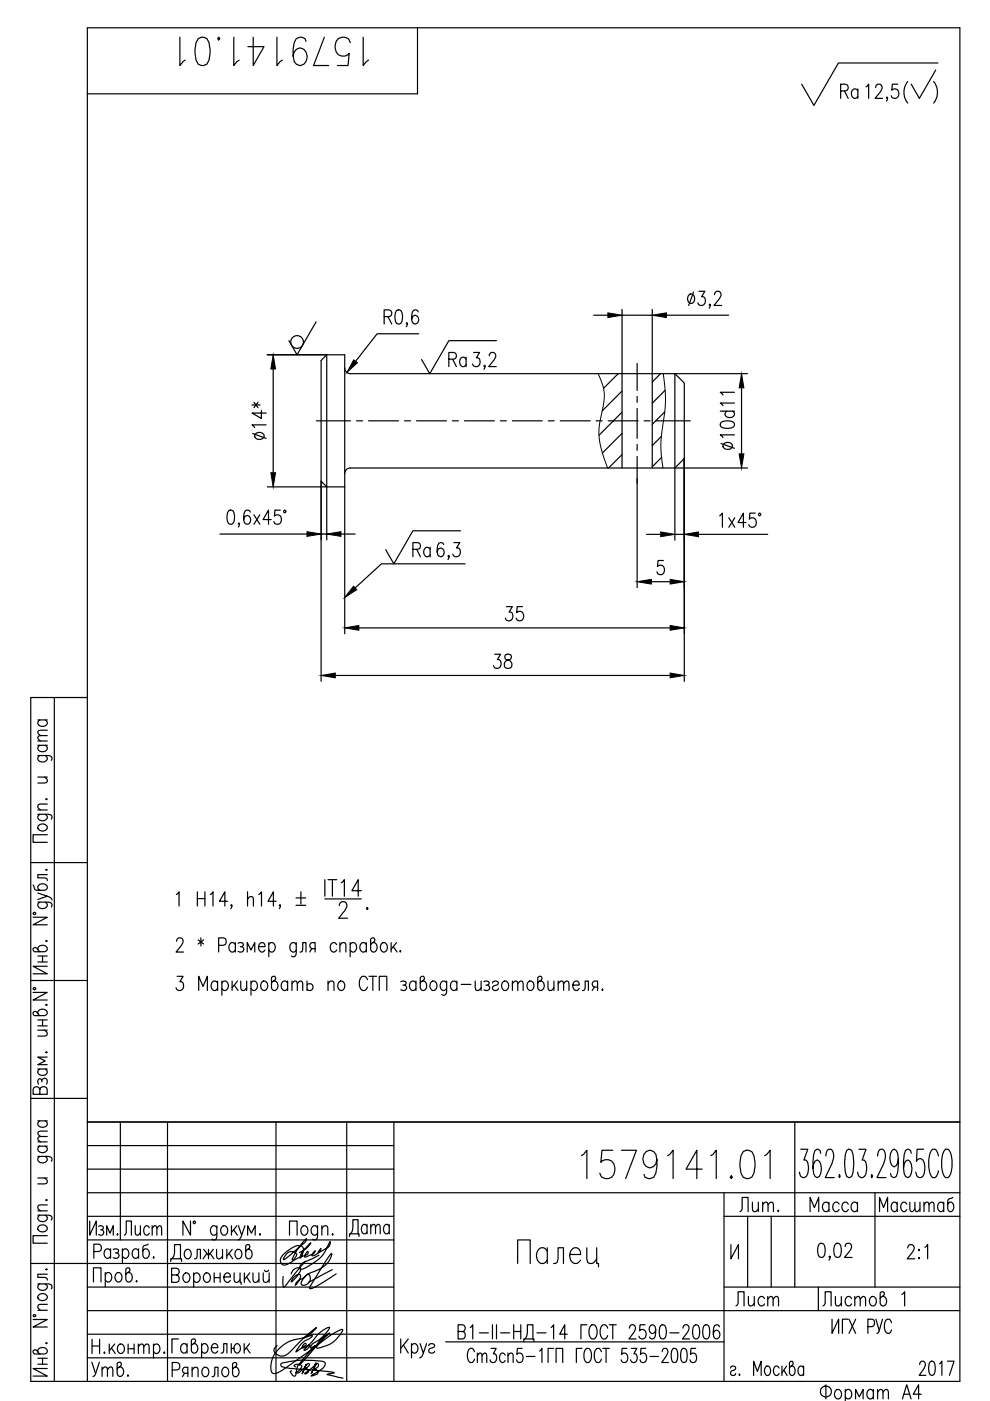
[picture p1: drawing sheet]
<svg xmlns="http://www.w3.org/2000/svg" width="210mm" height="297mm" viewBox="0 0 210 297" stroke-linecap="round" stroke-linejoin="round" font-family="sans-serif">
<defs><g id="words">
<g font-size="10.1">
<text x="37" y="15.2">1579141.01</text>
<text x="122.1" y="251.2">1579141.01</text>
</g>
<text font-size="9.7" x="108.7" y="269.9">Палец</text>
<text font-size="8.4" x="190.5" y="22.9">( )</text>
<g font-size="7.1">
<text x="144.6" y="66.7">3,2</text>
<text x="73" y="263.5">Дата</text>
</g>
<g font-size="6.6">
<text x="177.1" y="22.2">Ra</text>
<text x="93.8" y="79">Ra</text>
<text x="156.6" y="96.7" transform="rotate(-90 156.6 96.7)">10d11</text>
<text x="105.8" y="133">35</text>
<text x="25" y="263.2">Лист</text>
<text x="155.6" y="258.2">Лит.</text>
<text x="170.4" y="258.2">Масса</text>
<text x="185.2" y="258.2">Масштаб</text>
<text x="18.3" y="293.2">Утв.</text>
<text x="172.9" y="298.1">Фоpмат А4</text>
</g>
<g font-size="6.2">
<text x="57.1" y="94.5" transform="rotate(-90 57.1 94.5)">14*</text>
<text x="86.4" y="119.2">Ra</text>
<text x="103.4" y="142.9">38</text>
<text x="154.9" y="278">Лист</text>
<text x="173.2" y="278">Листов</text>
<text x="193.7" y="292.8">2017</text>
</g>
</g></defs>
<g fill="none" stroke="#000" stroke-width=".25">
<path d="M88.5 5.9v14h-70M185.7 18.6l.2-.6 .7-.1a.94 .94 0 0 1 .1 1.5l-1.2 1.5h1.6M198.9 13.4h-21.1l-5.2 8.9-2.6-4.4M56.7 75.2h12.6v39.3M57.9 78.2v22M67 68.2l-4 7-1.7-3M73.1 78a1.2 1.2 0 0 0 1.2 1.2M74.3 79.2h84.2M81.4 67.1h1.1a.73 .73 0 0 0 .6-.7 .73 .73 0 0 0-.6-.7h-1.1v3M82.3 67.1l.8 1.6M84.1 65.8l.6-.1a1.46 1.46 0 0 1 .6 1.7l-.3 1.2-.6 .1a1.46 1.46 0 0 1-.7-1.7zM86.4 68.6l-.1 .1-.2-.1 .2-.2a.61 .61 0 0 1-.2 .9"/>
<path d="M88.7 66.1l-.2-.3-.3-.1-.6 .1a2.75 2.75 0 0 0 0 2.8 .65 .65 0 0 0 1.1-.3 .85 .85 0 0 0-.1-1.1 .85 .85 0 0 0-1-.2l-.3 .7M88.8 70.8h-8.8l-4.6 5.8M102.8 77.6l-.1 .1-.1-.1 .1-.2a.63 .63 0 0 1-.1 .9M103.7 75.4l.3-.5 .6-.2a.93 .93 0 0 1 .2 1.6l-1.2 1.4h1.6M105.3 72.2h-10.1l-4.1 7-1.7-3M125.9 66.8h3M131.1 79.2l-3.1 3.1M131.9 65.6v33.6M131.9 66.8h6.4M135.1 77.1v5.7M138.3 65.6v33.6M140.1 79.2l-1.8 1.8"/>
<path d="M141.3 66.8h13.2M67.1 89.2h7.2M74.3 99.2h84.2M74.3 99.2a1.2 1.2 0 0 0-1.2 1.2M75.6 89.2h1.3M78.1 89.2h6.4M85.8 89.2h1.2M88.3 89.2h6.4M95.9 89.2h1.3M98.5 89.2h6.3M106.1 89.2h1.3M108.6 89.2h6.4"/>
<path d="M116.2 89.2h1.3M118.8 89.2h6.3M126.4 89.2h1.3M128.9 89.2h6.4M131.9 82.9l-4.2 4.2M131.9 87.4l-4.9 4.9M131.9 91.9l-4.2 4.2M131.9 96.4l-2.9 2.8M135.1 84.1v1.2M135.1 86.6v6.3M135.1 94.2v1.3M135.1 96.8v27.8"/>
<path d="M136.6 89.2h1.2M139.1 89.2h7.3M140.2 92.5l-1.9 2M140.3 97l-2 2M140.9 87.3l-2.6 2.7M141 82.7l-2.7 2.8M143.1 99.2l2-2v-16l-2-2v35.3M145.1 97.2v47.3M157.2 82.2v14M46.6 113.2h18.5M48.5 108.3l.5-.1a1.44 1.44 0 0 1 .7 1.7l-.3 1.1-.6 .2a1.46 1.46 0 0 1-.7-1.8zM50.8 111l-.2 .2-.1-.2 .1-.1a.62 .62 0 0 1-.1 .8"/>
<path d="M53 108.6a.65 .65 0 0 0-1-.3 2.84 2.84 0 0 0 0 2.7 .67 .67 0 0 0 1-.3 .86 .86 0 0 0 0-1 .86 .86 0 0 0-1-.3l-.3 .8M53.8 109.2l1.3 2M55.1 109.2l-1.3 2M56.7 103.2h12.6M57.5 110.2h-1.7l1.1-2v3M59.4 108.2h-1.1l-.1 1.2a.87 .87 0 0 1 1.1-.1 .87 .87 0 0 1 .4 1 .82 .82 0 0 1-.7 .9 .82 .82 0 0 1-.9-.6M60.2 108.2h.3v.4h-.3zM68.1 102l1.2 1.2h3.8M68.1 113.2h1.2M72.3 113.2h3M95.2 117.9l-.1 .1-.1-.1 .1-.1a.63 .63 0 0 1-.1 .8M96.2 115h1.3l-.7 1.2a.9 .9 0 0 1 .7 1.2 .9 .9 0 0 1-1.4 .4l-.1-.3"/>
<path d="M97.6 112.5h-10.1l-4 7-1.7-3M98.6 119.5h-17.7l-5.6 5.2M137.1 113.3h3M140.7 118.8h-1.2l-.1 1.3a.87 .87 0 0 1 1.1-.2 .87 .87 0 0 1 .4 1.1 .82 .82 0 0 1-.7 .8 .82 .82 0 0 1-.9-.5M143.1 113.3h2M148.1 113.3h14.7M152.6 109.4l.6-.6v3M154.5 109.8l1.3 2M155.8 109.8l-1.3 2M158.2 110.8h-1.7l1.1-2v3M160.1 108.8h-1.1l-.1 1.3a.87 .87 0 0 1 1.1-.2 .87 .87 0 0 1 .4 1 .82 .82 0 0 1-.7 .9 .82 .82 0 0 1-.9-.6M160.9 108.9h.3v.4h-.3z"/>
<path d="M73.1 134.4v-59.2h-3.8l-1.2 1.2v68.1M76.1 133.1h66M138.1 123.3h4M8 158h2M8 157.1h2M8 152.6h2M8.4 158a.67 .67 0 0 0-.4 .6 .67 .67 0 0 0 .4 .7 .91 .91 0 0 0 1.2 0 .91 .91 0 0 0 .3-1.1l-.3-.2M8.4 152.6a.67 .67 0 0 0-.4 .7 .67 .67 0 0 0 .4 .6 1.01 1.01 0 0 0 1.6-.8l-.4-.5M10 156l-1.8 .1-.2 .4 .6 .6M10 154.8l-1.8 .1-.2 .5 .6 .6M11.5 147.9v145M18.5 147.9h-12v145h197v-287h-185v287"/>
<path d="M71.1 143.2h71M8 172.6l2.7 .2 .3 .3-.1 .6M8 160.2l2.7 .1 .3 .3-.1 .6M8 171.7h2M8 164.8h2M8.2 175a1.06 1.06 0 0 1 1.1-.3 1.06 1.06 0 0 1 .7 .9 1.06 1.06 0 0 1-1.1 .6 1.06 1.06 0 0 1-.9-.9zM8.4 172.6l-.2 .3a.64 .64 0 0 0 .2 1 1.01 1.01 0 0 0 1.6-.8l-.4-.5M8.4 160.2l-.2 .2a.64 .64 0 0 0 .2 1 1.01 1.01 0 0 0 1.6-.8l-.4-.4M9.5 164.8l.5 .5-.1 .6-1.9 .1M9.7 169.4l.2-.1 .1 .1-.1 .2zM10 177h-3v1.6h3M10 170.5l-1.8 .1-.2 .6 .6 .5"/>
<path d="M6.5 182.9h12M7 194.5h3l-3 1.6h3M7 187.6l.5 1 2 .2a.64 .64 0 0 0 .5-.6 .64 .64 0 0 0-.4-.7 .91 .91 0 0 0-1.1 0 .91 .91 0 0 0-.3 1l.2 .3M7.1 193.5h.4v.3h-.4zM8 191.3l2.7 .1 .3 .3-.1 .6M8 189.3l2 .7-2 .7M8.4 191.3l-.2 .2a.64 .64 0 0 0 .2 1 1.01 1.01 0 0 0 1.6-.8l-.4-.4M9.7 199.5l.2-.1 .1 .1zM9.7 184.4l.2-.1 .1 .1-.1 .1zM10 190l.6 .2 .4 .6M10 185.4h-2v.7l1.9 .1 .1 .5M37.4 189.7l.6-.6v3"/>
<path d="M37.4 199.6l.3-.6 .7-.2a.93 .93 0 0 1 .1 1.6l-1.2 1.5h1.6M41.8 189.1v3M41.8 190.5h1.6M42 199.3l1.2 .8M42.6 198.8v1.8M43.2 199.3l-1.2 .8M43.4 189.1v3M44.6 189.7l.6-.6v3M48.2 191.1h-1.7l1.2-2v3M49.2 191.9l-.1 .2-.2-.2 .2-.1a.66 .66 0 0 1-.2 .9M49.9 199.9v2M50.5 200a.73 .73 0 0 1 1.1 .3l-.3 .4h-.4"/>
<path d="M52.5 190.7l.6-.6 .5 .1 .1 1.9M52.5 189.1v3M54.9 189.7l.5-.6v3M57 199.9v2.9M58.5 191.1h-1.7l1.2-2v3M59.4 191.9l-.1 .2v-.3a.64 .64 0 0 1-.1 .9M62.8 190.4h2M62.8 191.9h2M62.8 199.9l-.1 2.7-.3 .2-.6-.1M63.8 189.1v2.6M68.9 186.5v3.5M68.9 190.6h7.7"/>
<path d="M69.5 186.5h1.9M70.5 186.5v3.5M71.9 192l.3-.7 .3-.1h.5a1.09 1.09 0 0 1 .1 1.8l-1.3 1.7h1.9M72.1 199.9v2M72.3 187.2l.7-.7v3.5M74.2 199.9v2.9M76.6 188.8h-2l1.3-2.3v3.5M77.7 199.9v2M77.9 192.4l.1 .2-.1 .2-.2-.2zM79 199.9a1 1 0 0 1 1 1 1 1 0 0 1-1 1l-.4-.6v-2.2l.3-.3h.4l.2 .5-.1 .3-.8 .7M81 200a.64 .64 0 0 1 1 .3 1.01 1.01 0 0 1-.8 1.6 1.19 1.19 0 0 1-.2-1.9zM82.9 199.9v2"/>
<path d="M84.1 199.9l-1.2 1.4M6.5 207.9h12M7 210.4h3l-3 1.6h3M7.1 209.5h.4v.3h-.4zM8 214.9a1 1 0 0 1 1-1 1 1 0 0 1 1 1l-.6 .4h-2.1l-.3-.3v-.4l.4-.2 .3 .1 .7 .8M8 218.4h2M8 216.2h2M8 217.5h2M8 201.3a1 1 0 0 1 1-.9 1 1 0 0 1 1 .9l-.5 .5h-2.2l-.3-.4v-.3l.5-.2 .2 .1 .7 .8M8 202.7h2M8 204h2M9 202.7v1.3"/>
<path d="M9 216.2v1.3M9.4 218.4l.6 .6-.1 .6-1.9 .1M9.7 213l.2-.1 .1 .1-.1 .2zM10 204.9h-3l3 1.6h-3M37.6 207h1.2l-.7 1.1h.4a.95 .95 0 0 1 .4 1.4 .95 .95 0 0 1-1.5 .2l-.1-.3M42.1 210v-3l.9 2.1 1-2.1v3M46.1 208.4a.67 .67 0 0 0-.6-.4 .67 .67 0 0 0-.6 .4 1.01 1.01 0 0 0 .8 1.6l.4-.4M46.1 208v2M46.4 200.4h1a.82 .82 0 0 0 .6-.8 .82 .82 0 0 0-.6-.8h-1v3.1M47 208.4a.67 .67 0 0 1 .7-.4 .67 .67 0 0 1 .6 .4 1.01 1.01 0 0 1-.8 1.6l-.5-.4M47 208v3M49.2 208v2"/>
<path d="M49.7 208.9l.8 1.1M49.9 200.3a.67 .67 0 0 0-.6-.5 .67 .67 0 0 0-.7 .5 1.01 1.01 0 0 0 .8 1.6l.5-.5M50.4 208l-1.2 1.4M51 208l.2 1.9 .5 .1 .6-.6M51.3 200.7a.59 .59 0 0 1 .4 .6 .59 .59 0 0 1-.4 .6l-.8-.2M52.3 208v2M52.4 201.9v-2l.8 1.5 .8-1.5v2M53.2 208.4a.67 .67 0 0 1 .6-.4 .67 .67 0 0 1 .7 .4 1.01 1.01 0 0 1-.8 1.6l-.5-.4M53.2 208v3M54.8 200.7h1.4a.67 .67 0 0 0-.4-.8 .67 .67 0 0 0-.9 .4 1.01 1.01 0 0 0 .8 1.6l.5-.5M55.6 208.1a.64 .64 0 0 1 1 .3 1.01 1.01 0 0 1-.8 1.6 1.19 1.19 0 0 1-.2-1.9zM57 200.3a.66 .66 0 0 1 .6-.5 .66 .66 0 0 1 .6 .5 1.01 1.01 0 0 1-.8 1.6l-.4-.5"/>
<path d="M58 208a1 1 0 0 1 .9 1 1 1 0 0 1-.9 1l-.4-.6v-2.1l.3-.3h.3l.3 .4-.1 .3-.8 .7M61 208.4a.66 .66 0 0 0-.6-.4 .66 .66 0 0 0-.7 .4 1.01 1.01 0 0 0 .8 1.6l.5-.4M61 208v2M61.9 208.6l.6-.6 .4 .1 .1 1.9M61.9 208v2M62.8 200.3l-.2-.3a.65 .65 0 0 0-1 .3 1.01 1.01 0 0 0 .8 1.6l.4-.5M63 208.6l.6-.6 .5 .1 .1 1.9M63.6 201.9l.5-.2 .1-1.8h.7v2M65.1 208.9a.73 .73 0 0 1 1.2 0 .73 .73 0 0 1-.4 1.1h-.5l-.3-.3M65.1 208v2M66.1 201.1l-.4 .8M66.8 201.1l-.9-.1a.67 .67 0 0 1 .2-1.1h.7v2"/>
<path d="M69.6 208.6l.5-.6 .6 .1 .1 1.9M69.6 208v2M71.4 200.3a.67 .67 0 0 0-.6-.5 .67 .67 0 0 0-.7 .5 1.01 1.01 0 0 0 .8 1.6l.5-.5M72 208.1a.64 .64 0 0 1 1 .3 1.01 1.01 0 0 1-.8 1.6 1.19 1.19 0 0 1-.2-1.9zM72.1 200.4l.5-.5 .6 .1 .1 1.9M74.2 200.3a.67 .67 0 0 1 .7-.5 .67 .67 0 0 1 .6 .5 1.01 1.01 0 0 1-.8 1.6l-.5-.5M77.7 200.3a.67 .67 0 0 0-.7-.5 .67 .67 0 0 0-.6 .5 1.01 1.01 0 0 0 .8 1.6l.5-.5M77.9 207.7a.81 .81 0 0 0-.8-.7 .81 .81 0 0 0-.8 .7 1.89 1.89 0 0 0 .6 2.3 .87 .87 0 0 0 1-.7M78.2 207h1.6M79 207v3M80.4 210v-3h1.6v3M83.4 200.7l.8 1.2"/>
<path d="M84.9 201.6l.1 .1-.1 .2zM85 208.1a.73 .73 0 0 1 1.1 .3l-.3 .5h-.4M85.8 208.9a.59 .59 0 0 1 .4 .5 .59 .59 0 0 1-.4 .6l-.8-.1M88.2 208.4a.67 .67 0 0 0-.6-.4 .67 .67 0 0 0-.7 .4 1.01 1.01 0 0 0 .8 1.6l.5-.4M88.2 208v2M89.6 208a1 1 0 0 1 .9 1 1 1 0 0 1-.9 1l-.5-.6v-2.1l.3-.3h.4l.2 .4-.1 .3-.8 .7M91.5 208.1a.64 .64 0 0 1 1 .3 1.01 1.01 0 0 1-.8 1.6 1.18 1.18 0 0 1-.2-1.9zM94.7 208.4l-.2-.3a.64 .64 0 0 0-1.1 .3 1.01 1.01 0 0 0 .8 1.6l.5-.4M94.7 208l-.1 2.7-.4 .3-.5-.1M96.9 208.4a.67 .67 0 0 0-.7-.4 .67 .67 0 0 0-.6 .4 .91 .91 0 0 0 0 1.1 .91 .91 0 0 0 1 .4l.3-.3M96.9 208v2M97.8 208.7h2"/>
<path d="M100.8 208l.1 1.9 .5 .1 .6-.6M102 208v2M102.6 208.1a.73 .73 0 0 1 1.1 .3l-.3 .5h-.4M103.4 208.9a.59 .59 0 0 1 .4 .5 .59 .59 0 0 1-.4 .6l-.8-.1M104.4 208.4a.67 .67 0 0 1 .6-.4 .67 .67 0 0 1 .7 .4l-.4 .5-.5 .1a.55 .55 0 0 0-.3 .9 .72 .72 0 0 0 1.2-.3M106.7 208.1a.64 .64 0 0 1 1 .3 1.01 1.01 0 0 1-.8 1.6 1.18 1.18 0 0 1-.2-1.9zM108.6 208.6l.6-.6 .5 .1 .1 1.9M108.6 208v2M109.8 208.6l.6-.6 .4 .1 .1 1.9M112.1 208.1a.65 .65 0 0 1 1 .3 1.01 1.01 0 0 1-.8 1.6 1.19 1.19 0 0 1-.2-1.9zM114.5 208a1 1 0 0 1 .9 1 1 1 0 0 1-.9 1l-.5-.6v-2.1l.4-.3h.3l.2 .4-.1 .3-.8 .7M116.2 208l.1 1.9 .6 .1 .5-.6"/>
<path d="M117.4 208v2M118.4 208.6l.5-.6 .5 .1 .1 1.9M118.4 208v2M119.5 208.6l.6-.6 .4 .1 .1 1.9M121.4 208.9h1.4a.66 .66 0 0 0-.4-.9 .66 .66 0 0 0-.8 .4 1.01 1.01 0 0 0 .8 1.6l.4-.4M123.5 210l.5-.1 .1-1.9h.7v2M126 209.3l-.4 .7M126.7 209.3l-.9-.2a.67 .67 0 0 1 .2-1.1h.7v2M127.7 209.7l.1 .2-.1 .1-.1-.1zM6.5 232.9h12M8 226.6h2M8 237.6h2"/>
<path d="M8.4 237.6a.66 .66 0 0 0-.4 .7 .66 .66 0 0 0 .4 .6 .9 .9 0 0 0 1.2 0 .9 .9 0 0 0 .3-1l-.3-.3M8.4 231a.73 .73 0 0 0-.7-.6 .73 .73 0 0 0-.7 .6v1h3v-1a.81 .81 0 0 0-.8-.6 .81 .81 0 0 0-.8 .6v1M8.4 226.6a.66 .66 0 0 0-.4 .7 .66 .66 0 0 0 .4 .6 .91 .91 0 0 0 1.2 0 .91 .91 0 0 0 .3-1l-.3-.3M8.9 229.1a.58 .58 0 0 1 .5-.5 .58 .58 0 0 1 .6 .5l-.1 .7M8.9 229.4l-.2-.6-.3-.1a.71 .71 0 0 0-.2 1.1M9.7 223.1l.2-.1 .1 .1-.1 .1zM10 224.1h-2l1.6 .8-1.6 .8h2M10 239.8l-1.8 .1-.2 .5 .6 .6M18.5 237.9h185M25.5 237.9v25M35.5 237.9v55M58.5 237.9v55"/>
<path d="M73.5 237.9v55M83.5 237.9v55M168.5 237.9v35M8 257.6l2.7 .2 .3 .3-.1 .6M8 245.2l2.7 .1 .3 .3-.1 .6M8 256.7h2M8 249.8h2M8 243h2M8 242.1h2M8.4 257.6l-.2 .3a.64 .64 0 0 0 .2 1 1.01 1.01 0 0 0 1.6-.8l-.4-.5M8.4 245.2l-.2 .2a.64 .64 0 0 0 .2 1 1.01 1.01 0 0 0 1.6-.8l-.4-.4M8.4 243a.67 .67 0 0 0-.4 .6 .67 .67 0 0 0 .4 .7 1.01 1.01 0 0 0 1.6-.8l-.4-.5"/>
<path d="M9.5 249.8l.5 .5-.1 .6-1.9 .1M9.7 254.4l.2-.1 .1 .1-.1 .2zM10 255.5l-1.8 .1-.2 .6 .6 .5M10 241l-1.8 .1-.2 .4 .6 .6M18.5 252.9h185M18.5 257.9h65M18.5 242.9h65M18.5 247.9h65M19 258.9v3l1.4-3v3M40.4 258.9v3l-1.6-3v3M41 259h.4v.4h-.4zM46 259.9l-.1 2.7a.58 .58 0 0 1-.9 .1"/>
<path d="M49.1 259.9v2M50.2 259.9l-1.1 1.4M50.6 259.9l.6 2 .7-2M67.3 259.9l-.1 2.7-.3 .3-.6-.2M68.2 259.9v2M153.5 257.9h50M153.5 252.9v40M158.5 257.9v15M163.5 257.9v15M169.8 243.7h1.5l-.9 2.3h.5a3.2 3.2 0 0 1 .1 3.4l-.4 .3h-.4l-.4-.3-.3-.9M174 244.5l-.1-.5-.4-.3h-.3l-.4 .3a10.6 10.6 0 0 0-.3 4.8l.3 .6 .5 .3a2.35 2.35 0 0 0 .7-2.9l-.3-.6-.5-.2-.4 .2-.3 .6-.1 .9M175.1 245.1a1.7 1.7 0 0 1 .6-1.4h.5a2.02 2.02 0 0 1 .4 2.3l-1.6 3.7h1.9"/>
<path d="M178 249.1l.1 .3-.1 .3-.1-.3zM179.5 244l.4-.3 .7 .3a8.9 8.9 0 0 1 0 5.4l-.4 .3h-.3l-.4-.3a8.9 8.9 0 0 1 0-5.4zM182.1 243.7h1.5l-.8 2.3h.4a3.2 3.2 0 0 1 .1 3.4l-.4 .3h-.4l-.4-.3-.3-.9M184.8 249.1l.2 .3-.2 .3-.1-.3zM185.5 252.9v20M186.1 245.1a1.66 1.66 0 0 1 .5-1.4h.6a1.98 1.98 0 0 1 .4 2.3l-1.7 3.7h2M190.5 245.7l-.4 1.4-.6 .3a2.37 2.37 0 0 1-.7-2.9l.3-.5 .4-.3 .6 .3a8 8 0 0 1 0 5.4l-.7 .3-.4-.3-.2-.6M193.2 244.5l-.1-.5-.4-.3-.7 .3a10.6 10.6 0 0 0-.3 4.8l.3 .6 .5 .3a2.37 2.37 0 0 0 .7-2.9l-.3-.6-.5-.2-.4 .2-.4 1.5M195.8 243.7h-1.4l-.1 2.5 .6-.5h.4a2.19 2.19 0 0 1 .8 2.3l-.1 .8-.3 .6-.4 .3h-.4l-.5-.3-.2-.9M199 245.1l-.2-.6a.98 .98 0 0 0-1.1-.8 5.6 5.6 0 0 0 0 6 1.22 1.22 0 0 0 1.3-1.5M200.5 243.7a1.22 1.22 0 0 1 1.2 1.4 5.3 5.3 0 0 1-.7 4.6 1.22 1.22 0 0 1-1.2-1.5 5.3 5.3 0 0 1 .7-4.5zM6.5 267.9h77"/>
<path d="M7 279.8h3l-3 1.6h3M7.1 278.8h.4v.3h-.4zM8 272.2l2.7 .1 .3 .4-.1 .5M8 277.8h2M8.2 260a1.07 1.07 0 0 1 1.1-.3 1.07 1.07 0 0 1 .7 .9 1.06 1.06 0 0 1-1.1 .6 1.06 1.06 0 0 1-.9-.9zM8.2 274.6a1.06 1.06 0 0 1 1.1-.3 1.06 1.06 0 0 1 .7 .9 1.06 1.06 0 0 1-1.1 .6 1.06 1.06 0 0 1-.9-1zM8.4 272.2l-.2 .2a.64 .64 0 0 0 .2 1.1 1.01 1.01 0 0 0 1.6-.8l-.4-.5M9.7 269.1l.2-.1 .1 .1zM10 262h-3v1.6h3M10 276.5l-1.8 .2-.2 .5 .6 .6M10 270.2h-2v.6l1.9 .2 .1 .4M18.5 277.9h185"/>
<path d="M18.5 262.9h65M18.5 272.9h65M19.8 271.8v-3h1.6v3M19.9 265.4h1a.81 .81 0 0 0 .6-.8 .81 .81 0 0 0-.6-.8h-1v3M20.9 260a.6 .6 0 0 1 1 .3l-.1 .3-.5 .1M21.6 260.7a.61 .61 0 0 1 .4 .6 .61 .61 0 0 1-.4 .6l-.7-.2M22.3 270.2a.67 .67 0 0 1 .6-.4 .67 .67 0 0 1 .7 .4 1.01 1.01 0 0 1-.8 1.6l-.5-.4M22.3 269.8v3M22.6 261.9v-2l.7 1.6 .7-1.6v2M23.4 265.2a.67 .67 0 0 0-.6-.4 .67 .67 0 0 0-.6 .4 1.01 1.01 0 0 0 .8 1.6l.4-.5M23.4 264.8v2M24 264.9a.73 .73 0 0 1 1.2 .3l-.4 .4h-.3"/>
<path d="M24.7 269.9a.64 .64 0 0 1 1 .3 1.01 1.01 0 0 1-.7 1.6 1.19 1.19 0 0 1-.3-1.9zM24.8 265.6a.59 .59 0 0 1 .5 .6 .59 .59 0 0 1-.5 .6l-.8-.2M26 265.2a.67 .67 0 0 1 .6-.4 .67 .67 0 0 1 .6 .4 1.01 1.01 0 0 1-.8 1.6l-.4-.5M26 264.8v3M27.1 269.8a1 1 0 0 1 .9 1 1 1 0 0 1-.9 1l-.4-.6v-2.1l.3-.3h.4l.2 .4-.1 .3-.8 .7M29 271.5l.1 .2-.1 .1-.2-.1zM29.4 265.2a.67 .67 0 0 0-.7-.4 .67 .67 0 0 0-.6 .4 1.01 1.01 0 0 0 .8 1.6l.5-.5M29.4 264.8v2M31.4 263.8l-1 .4-.1 2a.64 .64 0 0 0 .6 .6 .64 .64 0 0 0 .6-.5 .91 .91 0 0 0 .1-1.1 .91 .91 0 0 0-1.1-.3l-.2 .3M32.6 266.5l.1 .1-.1 .2zM36.2 267.5v-.6h2.3v.6M36.4 270.3h1a.81 .81 0 0 1 .6 .8 .81 .81 0 0 1-.6 .8h-1v-3h1a.73 .73 0 0 1 .6 .7 .73 .73 0 0 1-.6 .7"/>
<path d="M36.4 266.9a3.1 3.1 0 0 0 .6-3h1.3v3M39.1 270l.2-.1a1 1 0 0 1 1 1 1 1 0 0 1-1 1 1.17 1.17 0 0 1-.2-1.9zM39.4 265a.64 .64 0 0 1 1 .3 1.01 1.01 0 0 1-.8 1.6 1.19 1.19 0 0 1-.2-1.9zM41.1 270.3l.2-.3a.8 .8 0 0 1 .9 .1 .8 .8 0 0 1 .2 .9 .8 .8 0 0 1-.9 .9l-.4-.4M41.1 269.9v3M41.2 266.9l.5-.2 .1-1.8h.7v2M43.2 264.9l1 1.3 1-1.3M43.5 270a.8 .8 0 0 1 .9 .1 .8 .8 0 0 1 .2 .9 .8 .8 0 0 1-.9 .9 1.18 1.18 0 0 1-.2-1.9zM43.9 265.7l-.8 1.2M44.2 264.9v2M44.5 265.7l.8 1.2M45.4 270.9h1.3"/>
<path d="M45.4 269.9v2M45.9 264.9l.1 1.8 .6 .2 .6-.6M46 260.3l-.1-.1a.58 .58 0 0 0-.9-.2 1.06 1.06 0 0 0-.4 1.1 1.06 1.06 0 0 0 .9 .8l.5-.4M46.7 269.9v2M47.1 260l.3-.1a1 1 0 0 1 .9 1 1 1 0 0 1-.9 1 1.18 1.18 0 0 1-.3-1.9zM47.2 264.9v2M47.5 270.7h1.3a.67 .67 0 0 0-.4-.8 .67 .67 0 0 0-.8 .4 .99 .99 0 0 0 .8 1.6l.4-.4M48.1 264.9v2M48.5 265.7l.9 1.2M49.2 264.9l-1.1 1.4M49.5 260.7l.8 1.2M49.6 269.9l.2 1.8 .5 .2 .6-.6"/>
<path d="M50.1 265a.65 .65 0 0 1 1.1 .3 1.01 1.01 0 0 1-.8 1.6 1.19 1.19 0 0 1-.3-1.9zM50.9 269.9v2h.2v.4M51.2 261.9l-.2 .6-.5 .4M51.8 269.9v2M52.3 270.7l.8 1.2M52.5 261.9v-2l.8 1.6 .8-1.6v2M52.5 264.9a1 1 0 0 1 1 1 1 1 0 0 1-1 1l-.4-.6v-2.1l.3-.3h.4l.2 .4-.1 .3-.8 .7M52.9 269.9l-1.1 1.4M53.6 269.9l.2 1.8 .5 .2 .6-.6M54.9 269.9v2M55.1 261.6l.1 .1-.1 .2-.1-.2zM55.8 269.9l.1 1.8 .6 .2 .6-.6"/>
<path d="M56 269.3a.5 .5 0 0 0 .5 .3 .5 .5 0 0 0 .4-.3M57.1 269.9v2M60.9 265.7a1.22 1.22 0 0 1 2 .4l-.2 .4a.69 .69 0 0 1-.7 .6 10.5 10.5 0 0 1 3-4.5l-.4 .9-3.6 3-.9 .6 .2-.6zM61.4 261.9v-3h1.6v3M61.7 270.1a1.5 1.5 0 0 1 2-1.2 4.3 4.3 0 0 1-1.9 2.9 1.97 1.97 0 0 1 1.8-1.5 2.8 2.8 0 0 1-1 2.2l.5-.9 1.2-.6 .6-.6a.46 .46 0 0 1 .5-.2 .46 .46 0 0 1 .4 .5 1.35 1.35 0 0 1-.4 1.4 1.35 1.35 0 0 1-1.5 .2 3.2 3.2 0 0 1 2.1-2.5 5.7 5.7 0 0 0 4.3-3.7v-.3l-1.5 1.9-3 5-.2 .3 .2 .2a9.2 9.2 0 0 0 3.5-1.8l2-1.3M63.5 265.6a4.6 4.6 0 0 0 2.4-2.1l-.2 .2a5.1 5.1 0 0 0-2.1 3 2.41 2.41 0 0 0 .7-2l-.1-.2a1.51 1.51 0 0 0-2-.1l-1 .6a3 3 0 0 0-1.8 2.3 .94 .94 0 0 0 .6 .9 .94 .94 0 0 0 1-.2l2.1-1.2 2-.8 .2-.3v-.4l-.7 1a.2 .2 0 0 0 .1 .3 .2 .2 0 0 0 .2-.1l1.5-.6 .4-.7-.6 .8a.25 .25 0 0 0 .1 .3 .25 .25 0 0 0 .3-.1l1.1-.8 .3-.7-.5 .9 1.5-.8a1.4 1.4 0 0 0 1-1.6l-.1 .1a8.9 8.9 0 0 1-6.2 5.8l-.1-.3a1.5 1.5 0 0 1 1.2-1.3l2.8-1.4M64.1 260l.3-.1a1 1 0 0 1 .9 1 1 1 0 0 1-.9 1 1.17 1.17 0 0 1-.3-1.9zM64.7 267.4l-4.5 5.5-.2-.8v-1.5M67.3 260.3l-.4-.4a1 1 0 0 0-1 1 1 1 0 0 0 1 1l.4-.4M68.2 260.5l.6-.6 .6 .1 .1 1.9M70.5 269.2l-5.1 2.7M70.5 261.6l.1 .1-.1 .2z"/>
<path d="M153.5 272.9h50M155 263.9v3l1.6-3v3M173.7 263.7l.6-.1a1.44 1.44 0 0 1 .7 1.7l-.4 1.2-.6 .1a1.46 1.46 0 0 1-.6-1.7zM176 266.5l-.1 .1-.1-.1 .1-.2a.63 .63 0 0 1-.1 .9M176.4 279.7v3l1.4-3v3M177.1 263.7l.6-.1a1.46 1.46 0 0 1 .7 1.7l-.4 1.2-.5 .1a1.46 1.46 0 0 1-.7-1.7zM179.2 264.3l.2-.6 .7-.1a.94 .94 0 0 1 .1 1.6l-1.1 1.4h1.6M179.8 279.7h-1.2v3M180 279.7l1.4 3M181.4 279.7l-1.4 3M185.7 279.7l.7 2.4M187.1 279.7l-.8 2.7-.4 .3"/>
<path d="M191.2 274.5l.6-.6v3M192.5 264.6l.2-.6 .7-.1a.94 .94 0 0 1 .1 1.6l-1.2 1.4h1.6M194.9 264.9v.3l-.2-.2zM194.9 266.6v.3l-.2-.2zM196.1 264.5l.6-.6v3M8 286.6a1 1 0 0 1 1-.9 1 1 0 0 1 1 .9l-.5 .5h-2.2l-.3-.4v-.3l.5-.3 .2 .2 .7 .8M8 288h2M8 289.2h2M9 288v1.2M9.7 284.8l.2-.1 .1 .1-.1 .1zM10 290.1h-3l3 1.7h-3M18.5 282.9h65"/>
<path d="M18.5 287.9h65M19.5 284v3M19.5 285.4h1.6M21.1 284v3M23.2 285v2M24.3 285l-1.1 1.4M25.2 285.1a.64 .64 0 0 1 1.1 .3 1.01 1.01 0 0 1-.8 1.6 1.18 1.18 0 0 1-.3-1.9zM27.2 285v2M28.4 285v2M29.3 285.5l.6-.5 .5 .1 .1 1.9M29.3 285v2M30.5 285.5l.6-.5 .4 .1 .1 1.9"/>
<path d="M32.5 285.4a.67 .67 0 0 1 .7-.5 .67 .67 0 0 1 .6 .5 1.01 1.01 0 0 1-.8 1.6l-.5-.5M32.5 285v3M34.8 286.7l.1 .1-.1 .2-.1-.2zM36.5 290.5h1a.82 .82 0 0 0 .6-.8 .82 .82 0 0 0-.6-.8h-1v3M37.8 283.9h-1.3v3M39.1 291.2l-.4 .7M39.7 285.3a.66 .66 0 0 0-.7-.4 .66 .66 0 0 0-.6 .4 .91 .91 0 0 0 0 1.1 .91 .91 0 0 0 1 .3l.3-.2M39.7 284.9v2M39.8 291.2l-.9-.2a.67 .67 0 0 1 .2-1.1h.7v2M40.7 290.5l.6-.6 .6 .1 .1 1.9M40.7 289.9v2M41 284.9a1 1 0 0 1 1 1 1 1 0 0 1-1 1l-.4-.6v-2.1l.3-.3h.4l.2 .4-.1 .3-.8 .7"/>
<path d="M42.7 285.3a.66 .66 0 0 1 .7-.4 .66 .66 0 0 1 .6 .4 .99 .99 0 0 1-.8 1.6l-.5-.4M42.7 284.9v3M43.1 290a.64 .64 0 0 1 1.1 .3 1.01 1.01 0 0 1-.8 1.6 1.19 1.19 0 0 1-.3-1.9zM44.8 285.7h1.4a.67 .67 0 0 0-.5-.8 .67 .67 0 0 0-.8 .4 .99 .99 0 0 0 .8 1.6l.5-.4M45 291.9l.4-.2 .1-1.8h.7v2M46.9 286.9l.4-.2 .1-1.8h.7v2M47.4 290a.64 .64 0 0 1 1 .3 1.01 1.01 0 0 1-.8 1.6 1.18 1.18 0 0 1-.2-1.9zM49 285.9h.6a.89 .89 0 0 1 .8-1 1.08 1.08 0 0 1 .6 1.1 1.08 1.08 0 0 1-.8 .9 .99 .99 0 0 1-.6-1M49 284.9v2M49.8 289.9a1 1 0 0 1 .9 1 1 1 0 0 1-.9 1l-.5-.6v-2.1l.4-.3h.3l.2 .4-.1 .3-.8 .7M51.8 284.9v2M52.2 285.7l.8 1.2"/>
<path d="M52.9 284.9l-1.1 1.4M62.7 289.8l-.3-.2a.97 .97 0 0 1 1.6 .2l-.5 .7-.8 .5 .1 .1a2.78 2.78 0 0 0 2-1.7l.1-.1-.8 2 .9-1.9 .3-.3 .3 .1a.87 .87 0 0 1-.9 .9 .61 .61 0 0 1 .7 .6 .61 .61 0 0 1-.8 .6v-.1a7 7 0 0 0 2.4-2.2l-1 2.2 1.1-2a.34 .34 0 0 1 .5 .1 .34 .34 0 0 1-.2 .5l-.4 .3-.5 .1 .8 .4a.53 .53 0 0 1 .1 .6 .53 .53 0 0 1-.6 .3l-.8 .2 2.2-1.4 .6-.7a.67 .67 0 0 0 0-.8 .67 .67 0 0 0-.8-.2 19.2 19.2 0 0 0-8.4 .5 .5 .5 0 0 0 .5 .8l1.4 .2 9.1 .8 .3 .1-1.6 .4 3.4 .8M63.1 289.5l-.3 1.6a.52 .52 0 0 1-.4 .7l-.4-.2-.5-.7 .3-.3M64.4 283.7l1.8-.5-.3 .4a5.7 5.7 0 0 0-3.2 3l1.9-1.2a.3 .3 0 0 0 .3-.3 .3 .3 0 0 0-.3-.3 .3 .3 0 0 0-.3 .3 .4 .4 0 0 0-.1 .7l1.5-.7a1.35 1.35 0 0 1-1.2 1.2l1.5-1.7a7.1 7.1 0 0 1 3.8-3.2l.1 .1a8.9 8.9 0 0 1-3.7 3.5l-.3 .8 .9-.5-2.9 3.3-.6 .9 1.7-1.7 1.7-2a8.3 8.3 0 0 1 3.1-3.2v.1a10.5 10.5 0 0 0-2.7 3l.1 .1a6.1 6.1 0 0 0 5.4-3.9 10.7 10.7 0 0 0-4.1 2.4l-7.2 5.2-2.5 1.6a.89 .89 0 0 1-1.1 0 .89 .89 0 0 1-.3-1 6.7 6.7 0 0 1 6.2-6.3 5.8 5.8 0 0 0 3.5-2.3h-.1a46.2 46.2 0 0 0-6 5.6 1.75 1.75 0 0 1-2.9-1l.7-.8M85 283.9v3M85.5 285.2l1.1 1.7M86.6 283.9l-1.6 2M87.2 285.3a.66 .66 0 0 1 .7-.4 .66 .66 0 0 1 .6 .4 1 1 0 0 1-.8 1.6l-.5-.4M87.2 284.9v3M89.1 284.9l.7 2 .6-2M89.8 286.9l-.3 .6-.5 .4M90.9 285.3a.66 .66 0 0 1 .6-.4 .66 .66 0 0 1 .7 .4l-.2 .3-.8 .3a.55 .55 0 0 0-.2 .8 .73 .73 0 0 0 1.2-.2"/>
<path d="M94.5 284.5h59M97.1 282.3h1a.83 .83 0 0 1 .6 .8 .83 .83 0 0 1-.6 .8h-1v-3h1a.74 .74 0 0 1 .6 .7 .74 .74 0 0 1-.6 .7M99.7 281.4l.5-.5v3M100.6 286.6a.7 .7 0 0 0-.7-.7 .7 .7 0 0 0-.7 .7 2.04 2.04 0 0 0 .5 2.3 .75 .75 0 0 0 .9-.7M101.2 287.5l.5-.6 .4 .1 .1 1.9M101.2 286.9v2M101.6 282.6h2M102.2 287.5l.5-.6 .4 .1 .1 1.9M104.1 285.9h1.1l-.6 1.1h.3a1.11 1.11 0 0 1-.2 1.9 .62 .62 0 0 1-.8-.6M104.4 280.9v3M105.3 280.9v3M106.1 282.6h2"/>
<path d="M107.1 287.3l-.4-.4a1.05 1.05 0 0 0-.9 .7 1.05 1.05 0 0 0 .4 1.1l.5 .2 .4-.4M107.7 287.5l.5-.6 .5 .1 .1 1.9M107.7 286.9v2M108.9 280.9v3M108.9 282.3h1.5M110.4 280.9v3M110.7 285.9h-1l-.1 1.3a.68 .68 0 0 1 .7-.3 .68 .68 0 0 1 .5 .4 .93 .93 0 0 1 0 1.2 .93 .93 0 0 1-1.1 .2l-.2-.4M111.1 284.5v-.6h2.1v.6M111.3 283.9a3.2 3.2 0 0 0 .5-3h1.2v3M111.6 287.6h1.8M113.8 282.6h2M114.4 286.5l.5-.6v3"/>
<path d="M116.9 281.4l.5-.5v3M117.4 285.9h-1.2v3M117.9 288.9v-3h1.4v3M120.3 282.9h-1.6l1-2v3M123.4 285.9h-1.2v3M124.2 286l.2-.1a.92 .92 0 0 1 1 1.1 1.9 1.9 0 0 1-.6 1.9 .92 .92 0 0 1-1-1.2 2.21 2.21 0 0 1 .4-1.7zM124.4 280.9h-1.2v3M125.3 281l.2-.1a.98 .98 0 0 1 1.1 1.1 1.88 1.88 0 0 1-.6 1.9 .97 .97 0 0 1-1.1-1.2 2.19 2.19 0 0 1 .4-1.7zM127.5 286.6a.7 .7 0 0 0-.7-.7 .7 .7 0 0 0-.7 .7 2.04 2.04 0 0 0 .5 2.3 .77 .77 0 0 0 .9-.7M127.8 285.9h1.4M128.5 285.9v3M128.8 281.6l-.1-.3a.74 .74 0 0 0-.8-.4 2.03 2.03 0 0 0 0 3 .81 .81 0 0 0 .9-.7"/>
<path d="M129.2 280.9h1.5M129.9 280.9v3M132.9 285.9h-1l-.1 1.3a.67 .67 0 0 1 .6-.3 .67 .67 0 0 1 .6 .4 .93 .93 0 0 1 0 1.2 .93 .93 0 0 1-1.1 .2l-.2-.4M133.5 281.6l.2-.6 .6-.1a.98 .98 0 0 1 .1 1.6l-1.1 1.4h1.5M133.9 285.9h1.1l-.6 1.1h.3a1.03 1.03 0 0 1 .4 1.1 1.03 1.03 0 0 1-.9 .8l-.3-.2-.2-.4M136.8 280.9h-1.1l-.1 1.3a.83 .83 0 0 1 1.1-.2 .83 .83 0 0 1 .3 1 .77 .77 0 0 1-.6 .9 .77 .77 0 0 1-.9-.6M136.9 285.9h-1l-.1 1.3a.67 .67 0 0 1 .6-.3 .67 .67 0 0 1 .6 .4 .93 .93 0 0 1 0 1.2 .93 .93 0 0 1-1.1 .2l-.2-.4M137.8 287.6h1.8M139 281.9a.78 .78 0 0 1-.7 .8 .97 .97 0 0 1-.7-.9 .97 .97 0 0 1 .8-.9l.3 .1a2.71 2.71 0 0 1 0 2.7l-.5 .2-.4-.2-.1-.3M140.1 281l.5-.1a1.49 1.49 0 0 1 .7 1.7l-.4 1.1-.5 .2a1.49 1.49 0 0 1-.6-1.7zM140.4 286.6l.1-.4a.66 .66 0 0 1 1-.1 .66 .66 0 0 1 0 .9l-1.2 1.9h1.4M142 282.6h2"/>
<path d="M142.6 286l.5-.1a1.51 1.51 0 0 1 .6 1.7l-.3 1.1-.5 .2a1.51 1.51 0 0 1-.6-1.7zM144.6 286l.5-.1a1.51 1.51 0 0 1 .6 1.7l-.3 1.1-.5 .2a1.51 1.51 0 0 1-.6-1.7zM144.8 281.6l.2-.6 .7-.1a.98 .98 0 0 1 .1 1.6l-1.1 1.4h1.5M147.2 281l.5-.1a1.49 1.49 0 0 1 .6 1.7l-.3 1.1-.5 .2a1.49 1.49 0 0 1-.7-1.7zM147.5 285.9h-1l-.1 1.3a.68 .68 0 0 1 .6-.3 .68 .68 0 0 1 .6 .4 .93 .93 0 0 1 0 1.2 .93 .93 0 0 1-1.1 .2l-.2-.4M149.3 281l.5-.1a1.5 1.5 0 0 1 .7 1.7l-.3 1.1-.6 .2a1.5 1.5 0 0 1-.6-1.7zM152.5 281.3l-.1-.3-.3-.1-.5 .1a2.9 2.9 0 0 0 0 2.7l.3 .2a.95 .95 0 0 0 .7-.9 .95 .95 0 0 0-.7-1l-.6 .5-.1 .4M154.9 290.1a.56 .56 0 0 1 .5-.5 .56 .56 0 0 1 .6 .5l-.3 .4-.5 .1a.6 .6 0 0 0-.2 .9 .6 .6 0 0 0 1-.3M156.8 291.3v.3zM159.8 291.6v-3l.8 2.2 .8-2.2v3M162.4 289.8l.5-.2a1.24 1.24 0 0 1 0 2 1.06 1.06 0 0 1-.9-.7 1.06 1.06 0 0 1 .4-1.1zM165.2 290.1l-.4-.5h-.3a1.24 1.24 0 0 0 0 2h.3l.4-.4"/>
<path d="M165.8 289.6v2M166.2 290.5l.7 1.1M166.8 289.6l-1 1.5M167.8 289.6h.3a1.24 1.24 0 0 1 0 2 .61 .61 0 0 1-.7-.5v-2.2l.3-.3h.3l.1 .2a.73 .73 0 0 1-.5 1l-.2 .3M170.4 290.1l-.4-.5h-.3a1.24 1.24 0 0 0 0 2h.3l.4-.4M170.4 289.6v2M184 281.3h.9a.85 .85 0 0 0 .5-.8 .85 .85 0 0 0-.5-.8h-.9v3M189 280.4a.71 .71 0 0 0-.7-.7 .71 .71 0 0 0-.7 .7 2.03 2.03 0 0 0 .5 2.3 .78 .78 0 0 0 .9-.7"/>
<circle cx="63" cy="72.5" r="1.35"/>
</g>
<g fill="#000" stroke="#000" stroke-width=".21">
<path d="M57.9 75.2l.5 3h-1zM75 76.3l.8 .6-2.3 2.1zM128.9 66.3l3 .5-3 .5zM138.3 66.8l3-.5v1zM157.2 79.2l.5 3h-1zM156.7 96.2h1l-.5 3zM57.4 100.2h1l-.5 3zM65.1 112.7l3 .5-3 .5zM69.3 113.2l3-.5v1zM140.1 112.8l3 .5-3 .5zM145.1 113.3l3-.5v1zM75 124.3l.6 .7-2.5 1.7z"/>
<path d="M73.1 133.1l3-.5v1zM135.1 123.3l3-.5v1zM142.1 132.6l3 .5-3 .5zM142.1 122.8l3 .5-3 .5zM68.1 143.2l3-.5v1zM142.1 142.7l3 .5-3 .5z"/>
</g>
<path d="M126.8 79.2l1.2 3.3a11.6 11.6 0 0 1-.5 5.4 15.1 15.1 0 0 0 .9 10.1l.4 1.2M140.6 79.2a32.2 32.2 0 0 1-.3 12.5 22.4 22.4 0 0 0 .3 7.5" fill="none" stroke="#000" stroke-width=".21"/>
<use href="#words"/>
</svg>
